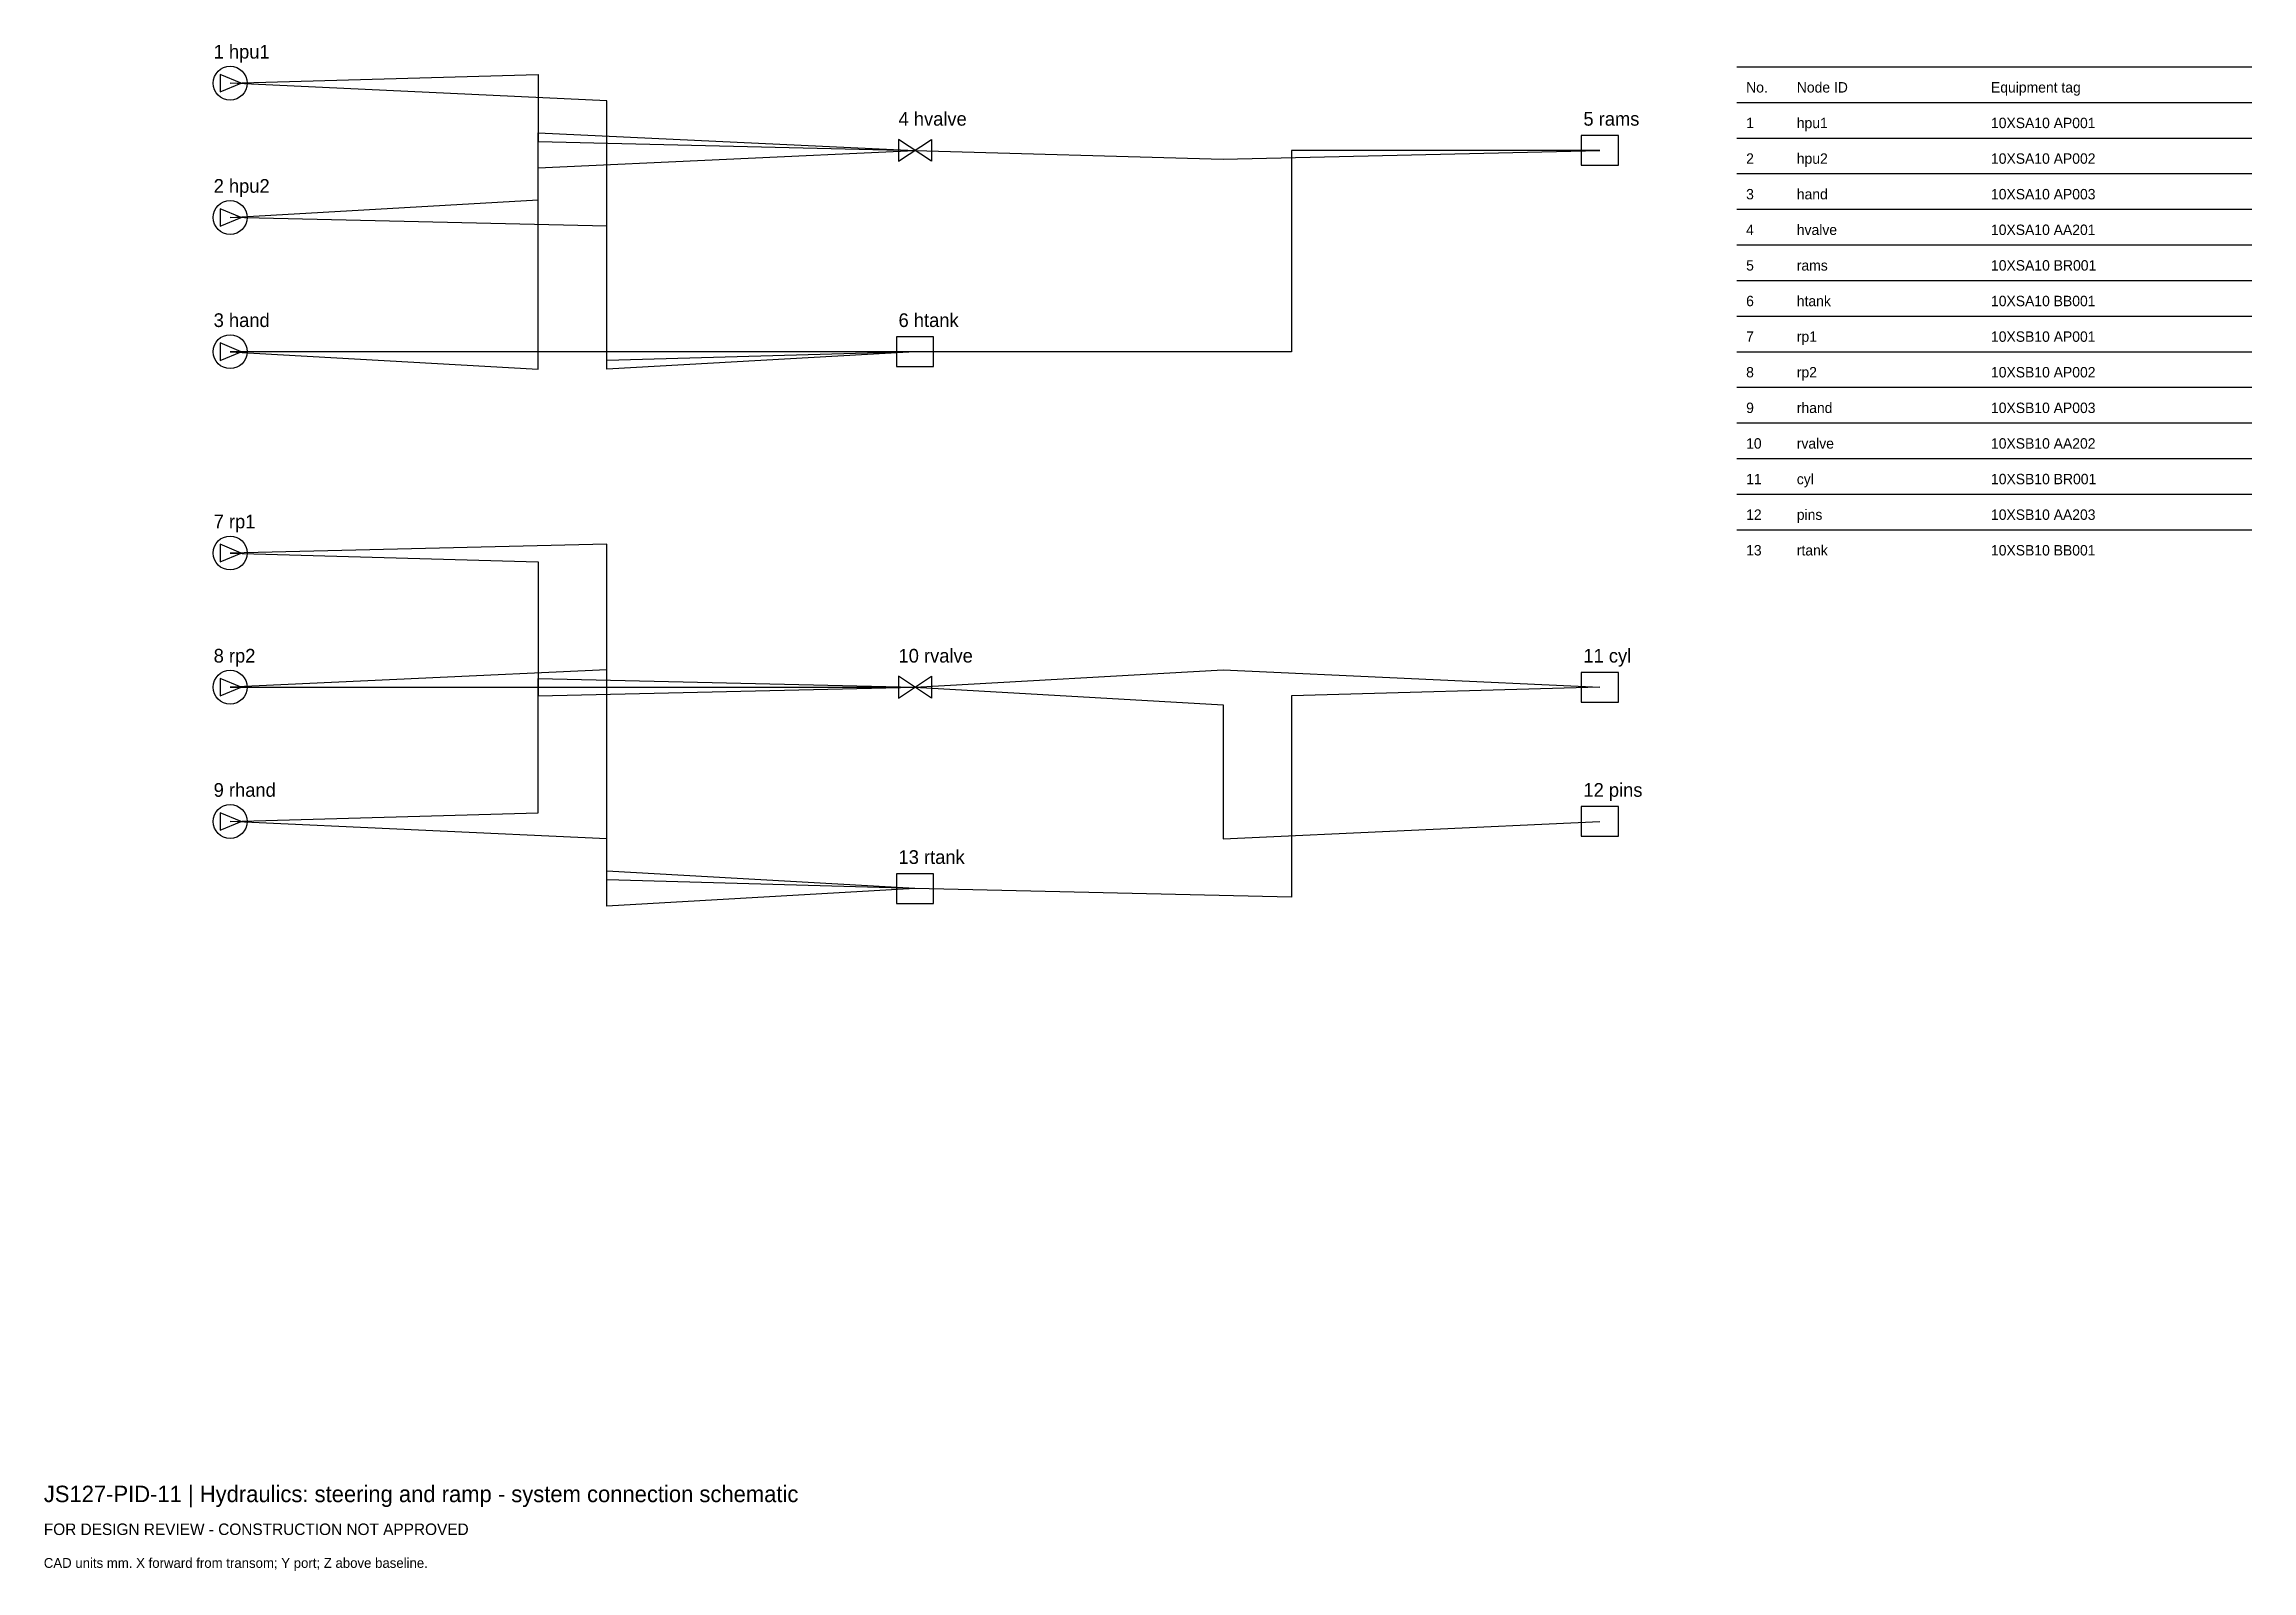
# Model space of a CAD drawing. Header units: millimetres. Extents: x 0 to 403, y -25 to 254.
import ezdxf

# ---------------------------------------------------------------- set-up
doc = ezdxf.new("R2010")
doc.units = ezdxf.units.MM
for name, color, linetype in [('ANNOTATION', 7, 'Continuous'), ('EQUIPMENT', 3, 'Continuous'), ('GEOMETRY', 7, 'Continuous'), ('PIPING', 4, 'Continuous')]:
    doc.layers.add(name, color=color, linetype=linetype)

msp = doc.modelspace()

# ---------------------------------------------------------------- linework, layer by layer
at = {"layer": 'EQUIPMENT'}
for points in [[(32.2, 245.4), (36, 247), (32.2, 248.6)], [(156, 232.75), (162, 236.75), (162, 232.75), (156, 236.75)], [(280.6, 232.05), (287.4, 232.05), (287.4, 237.45), (280.6, 237.45)], [(32.2, 220.9), (36, 222.5), (32.2, 224.1)], [(32.2, 196.4), (36, 198), (32.2, 199.6)], [(155.6, 195.3), (162.4, 195.3), (162.4, 200.7), (155.6, 200.7)], [(32.2, 159.65), (36, 161.25), (32.2, 162.85)], [(32.2, 135.15), (36, 136.75), (32.2, 138.35)], [(156, 134.75), (162, 138.75), (162, 134.75), (156, 138.75)], [(280.6, 134.05), (287.4, 134.05), (287.4, 139.45), (280.6, 139.45)], [(32.2, 110.65), (36, 112.25), (32.2, 113.85)], [(280.6, 109.55), (287.4, 109.55), (287.4, 114.95), (280.6, 114.95)], [(155.6, 97.3), (162.4, 97.3), (162.4, 102.7), (155.6, 102.7)]]:
    msp.add_lwpolyline(points, close=True, dxfattribs=at)
for centre in [(34, 247), (34, 222.5), (34, 198), (34, 161.25), (34, 136.75), (34, 112.25)]:
    msp.add_circle(centre, 3.1, dxfattribs=at)
at = {"layer": 'GEOMETRY'}
for p, q in [((309, 250), (403, 250)), ((309, 243.5), (403, 243.5)), ((309, 237), (403, 237)), ((309, 230.5), (403, 230.5)), ((309, 224), (403, 224)), ((309, 217.5), (403, 217.5)), ((309, 211), (403, 211)), ((309, 204.5), (403, 204.5)), ((309, 198), (403, 198)), ((309, 191.5), (403, 191.5)), ((309, 185), (403, 185)), ((309, 178.5), (403, 178.5)), ((309, 172), (403, 172)), ((309, 165.5), (403, 165.5))]:
    msp.add_line(p, q, dxfattribs=at)
at = {"layer": 'PIPING'}
for points in [[(34, 247), (90.25, 248.6), (90.25, 236.35), (159, 234.75)], [(159, 198), (102.75, 194.8), (102.75, 243.8), (34, 247)], [(34, 222.5), (90.25, 225.7), (90.25, 237.95), (159, 234.75)], [(34, 198), (90.25, 194.8), (90.25, 231.55), (159, 234.75)], [(159, 234.75), (215.25, 233.15), (215.25, 233.15), (284, 234.75)], [(284, 234.75), (227.75, 234.75), (227.75, 198), (159, 198)], [(159, 198), (102.75, 196.4), (102.75, 220.9), (34, 222.5)], [(159, 198), (102.75, 198), (102.75, 198), (34, 198)], [(159, 100), (102.75, 101.6), (102.75, 162.85), (34, 161.25)], [(34, 161.25), (90.25, 159.65), (90.25, 135.15), (159, 136.75)], [(159, 100), (102.75, 103.2), (102.75, 139.95), (34, 136.75)], [(34, 112.25), (90.25, 113.85), (90.25, 138.35), (159, 136.75)], [(159, 136.75), (215.25, 139.95), (215.25, 139.95), (284, 136.75)], [(34, 136.75), (90.25, 136.75), (90.25, 136.75), (159, 136.75)], [(159, 136.75), (215.25, 133.55), (215.25, 109.05), (284, 112.25)], [(284, 136.75), (227.75, 135.15), (227.75, 98.4), (159, 100)], [(159, 100), (102.75, 96.8), (102.75, 109.05), (34, 112.25)]]:
    msp.add_lwpolyline(points, dxfattribs=at)

# ---------------------------------------------------------------- texts
at = {"layer": 'ANNOTATION'}
for s, height, p in [('1 hpu1', 2.5, (31, 251.5)), ('No.', 1.9, (310.7, 245.3)), ('Node ID', 1.9, (319.95, 245.3)), ('Equipment tag', 1.9, (355.39, 245.3)), ('4 hvalve', 2.5, (156, 239.25)), ('5 rams', 2.5, (281, 239.25)), ('1', 1.9, (310.7, 238.8)), ('hpu1', 1.9, (319.95, 238.8)), ('10XSA10 AP001', 1.9, (355.39, 238.8)), ('2', 1.9, (310.7, 232.3)), ('hpu2', 1.9, (319.95, 232.3)), ('10XSA10 AP002', 1.9, (355.39, 232.3)), ('2 hpu2', 2.5, (31, 227)), ('3', 1.9, (310.7, 225.8)), ('hand', 1.9, (319.95, 225.8)), ('10XSA10 AP003', 1.9, (355.39, 225.8)), ('4', 1.9, (310.7, 219.3)), ('hvalve', 1.9, (319.95, 219.3)), ('10XSA10 AA201', 1.9, (355.39, 219.3)), ('5', 1.9, (310.7, 212.8)), ('rams', 1.9, (319.95, 212.8)), ('10XSA10 BR001', 1.9, (355.39, 212.8)), ('6', 1.9, (310.7, 206.3)), ('htank', 1.9, (319.95, 206.3)), ('10XSA10 BB001', 1.9, (355.39, 206.3)), ('3 hand', 2.5, (31, 202.5)), ('6 htank', 2.5, (156, 202.5)), ('7', 1.9, (310.7, 199.8)), ('rp1', 1.9, (319.95, 199.8)), ('10XSB10 AP001', 1.9, (355.39, 199.8)), ('8', 1.9, (310.7, 193.3)), ('rp2', 1.9, (319.95, 193.3)), ('10XSB10 AP002', 1.9, (355.39, 193.3)), ('9', 1.9, (310.7, 186.8)), ('rhand', 1.9, (319.95, 186.8)), ('10XSB10 AP003', 1.9, (355.39, 186.8)), ('10', 1.9, (310.7, 180.3)), ('rvalve', 1.9, (319.95, 180.3)), ('10XSB10 AA202', 1.9, (355.39, 180.3)), ('11', 1.9, (310.7, 173.8)), ('cyl', 1.9, (319.95, 173.8)), ('10XSB10 BR001', 1.9, (355.39, 173.8)), ('pins', 1.9, (319.95, 167.3)), ('7 rp1', 2.5, (31, 165.75)), ('12', 1.9, (310.7, 167.3)), ('10XSB10 AA203', 1.9, (355.39, 167.3)), ('13', 1.9, (310.7, 160.8)), ('rtank', 1.9, (319.95, 160.8)), ('10XSB10 BB001', 1.9, (355.39, 160.8)), ('8 rp2', 2.5, (31, 141.25)), ('10 rvalve', 2.5, (156, 141.25)), ('11 cyl', 2.5, (281, 141.25)), ('9 rhand', 2.5, (31, 116.75)), ('12 pins', 2.5, (281, 116.75)), ('13 rtank', 2.5, (156, 104.5)), ('JS127-PID-11 | Hydraulics: steering and ramp - system connection schematic', 3, (0, -12)), ('FOR DESIGN REVIEW - CONSTRUCTION NOT APPROVED', 2.1, (0, -18)), ('CAD units mm. X forward from transom; Y port; Z above baseline.', 1.8, (0, -24))]:
    msp.add_text(s, height=height, dxfattribs=at).set_placement(p)

doc.saveas('drawing.dxf')
